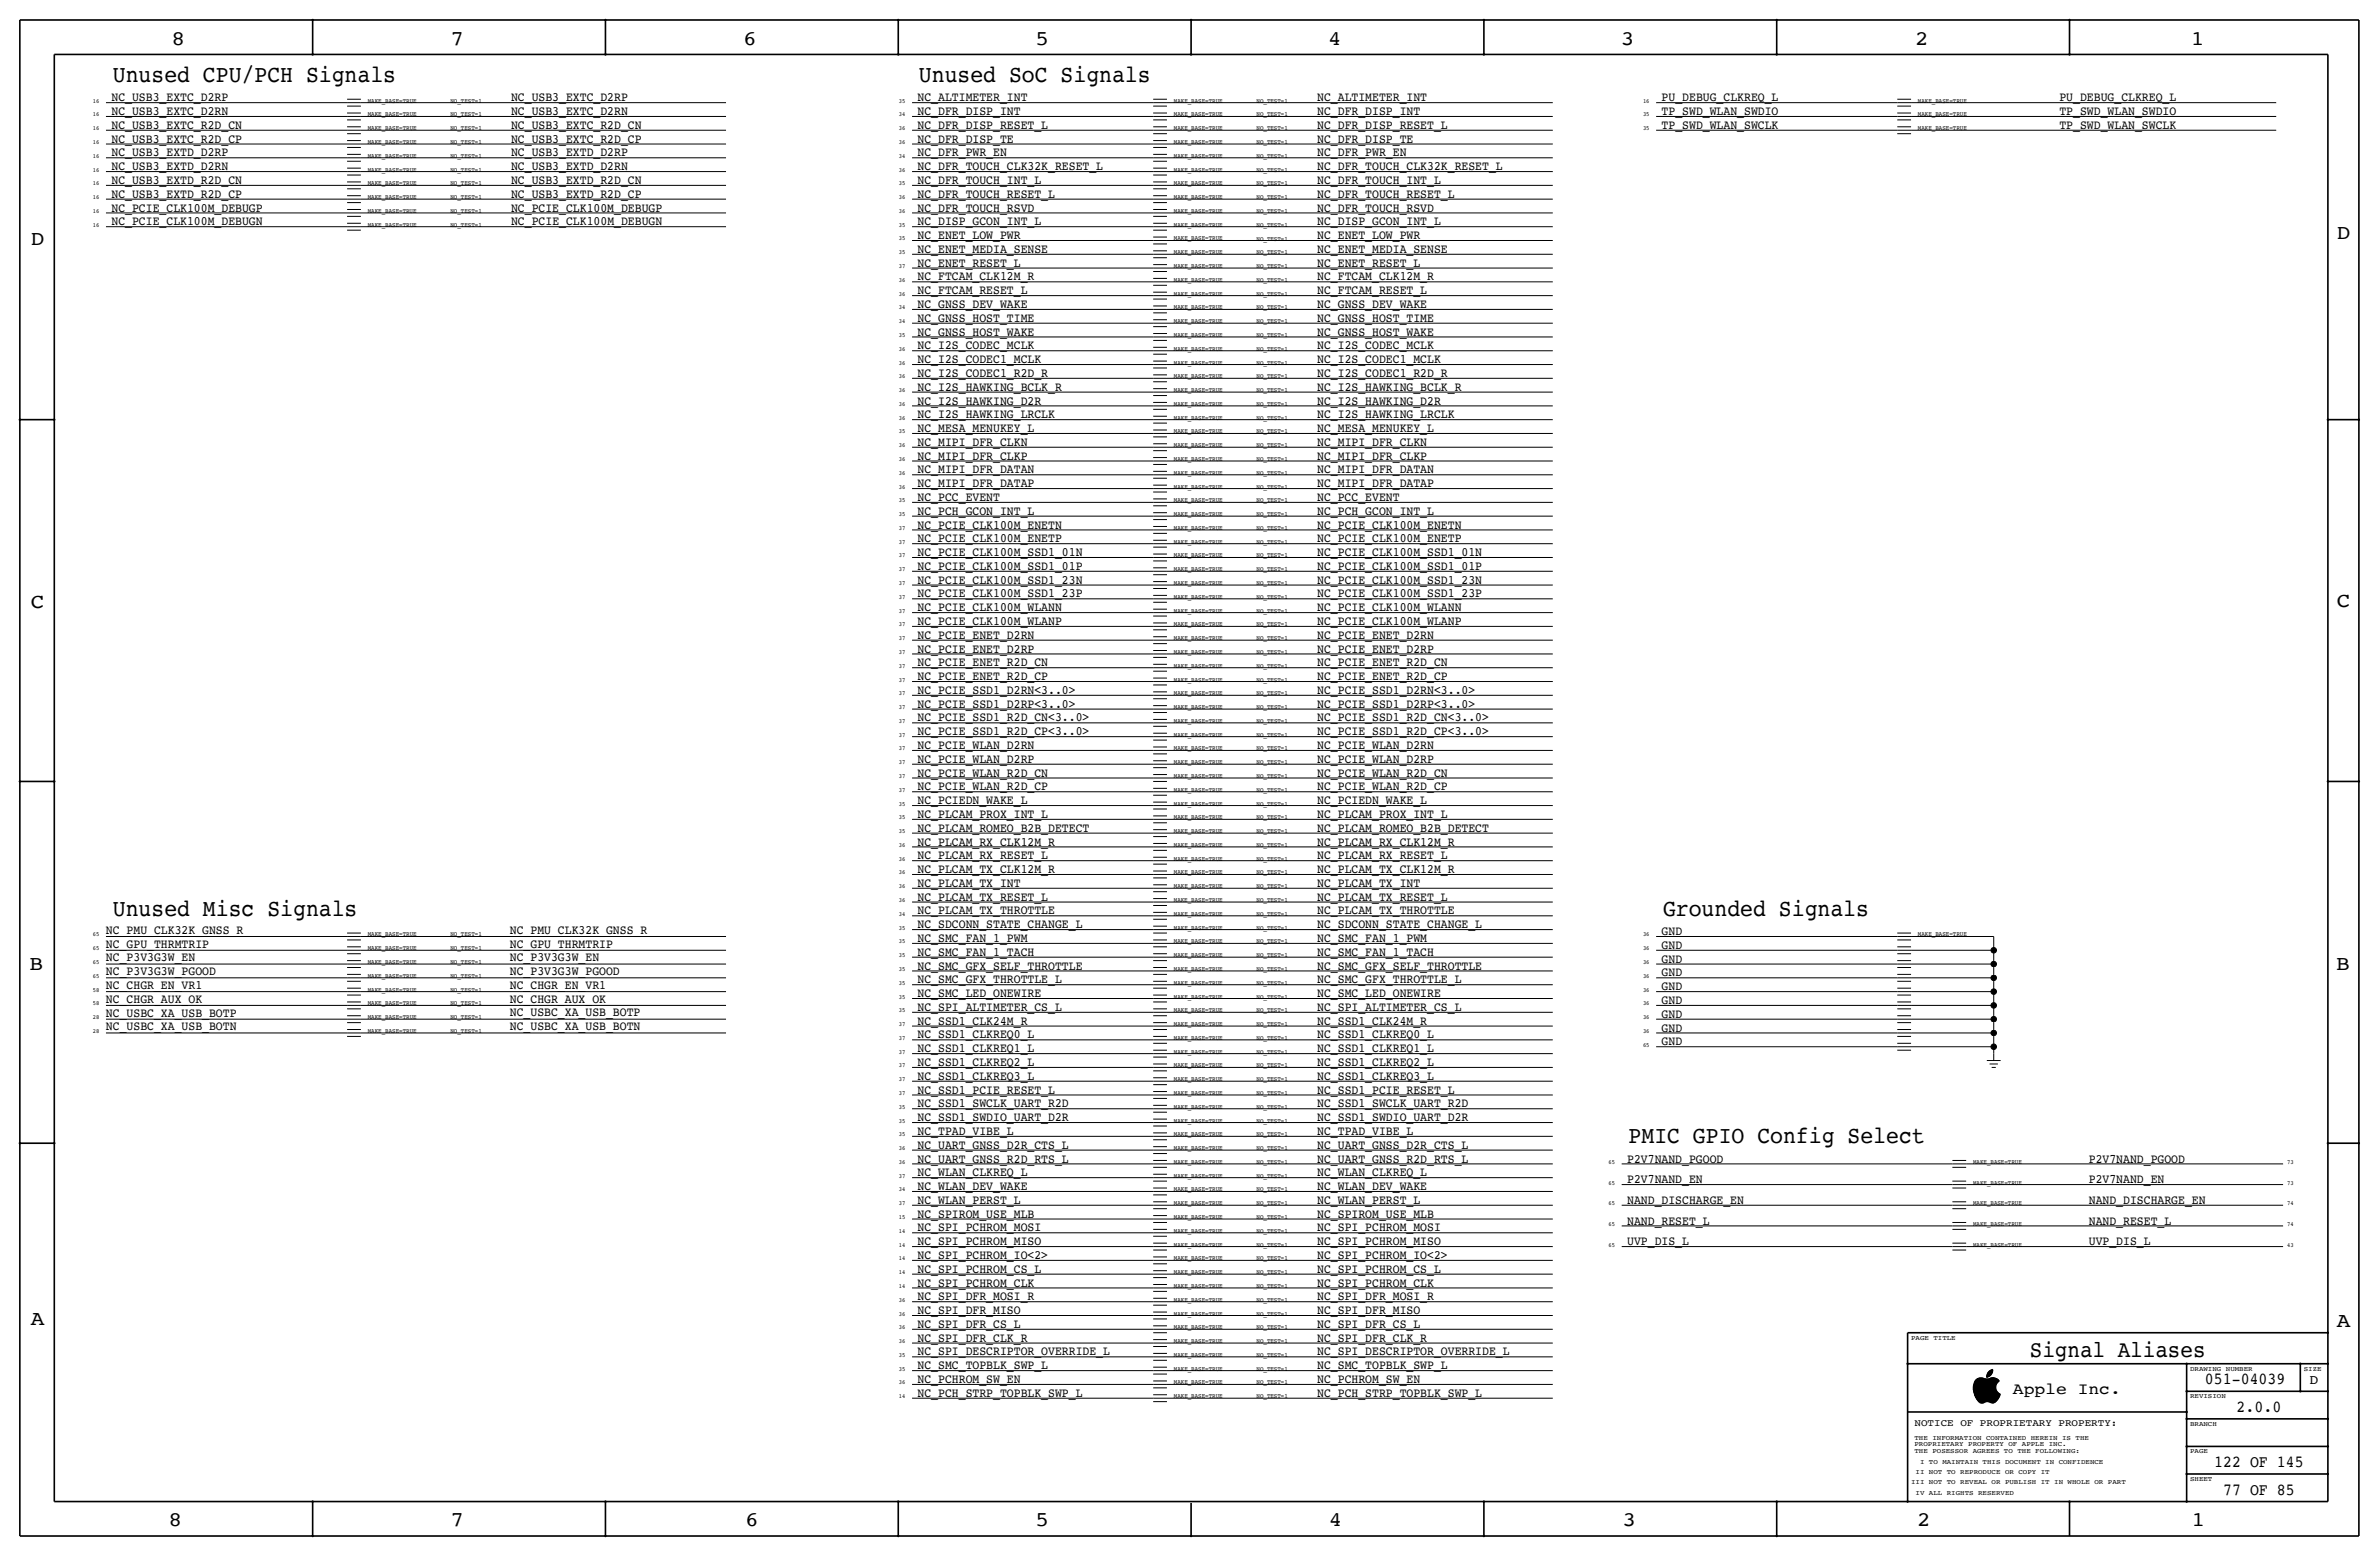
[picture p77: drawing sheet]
<svg xmlns="http://www.w3.org/2000/svg" width="877mm" height="574mm" viewBox="0 0 877 574" stroke-linecap="round" stroke-linejoin="round" font-family="sans-serif">
<defs><g id="words">
<g font-size="8.9">
<text x="41.6" y="30.2">Unused CPU/PCH Signals</text>
<text x="338.8" y="30.2">Unused SoC Signals</text>
<text x="41.6" y="337.6">Unused Misc Signals</text>
<text x="613.1" y="337.6">Grounded Signals</text>
<text x="600.4" y="421.4">PMIC GPIO Config Select</text>
</g>
<text font-size="8.6" x="748.4" y="500.1">Signal Aliases</text>
<g font-size="7.6">
<text x="63.2" y="16.5">8</text>
<text x="166.1" y="16.5">7</text>
<text x="274" y="16.5">6</text>
<text x="381.7" y="16.5">5</text>
<text x="489.7" y="16.5">4</text>
<text x="597.6" y="16.5">3</text>
<text x="706.1" y="16.5">2</text>
<text x="807.7" y="16.5">1</text>
<text x="861.5" y="88.1">D</text>
<text x="11.4" y="90.4">D</text>
<text x="11.4" y="224.3">C</text>
<text x="861.5" y="223.8">C</text>
<text x="10.8" y="357.6">B</text>
<text x="861.3" y="357.4">B</text>
<text x="11.3" y="488.4">A</text>
<text x="861.5" y="489.2">A</text>
<text x="62.2" y="562.6">8</text>
<text x="166" y="562.6">7</text>
<text x="274.8" y="562.6">6</text>
<text x="381.7" y="562.6">5</text>
<text x="489.9" y="562.6">4</text>
<text x="598.1" y="562.6">3</text>
<text x="706.8" y="562.6">2</text>
<text x="807.9" y="562.6">1</text>
</g>
<g font-size="6.2">
<text x="812.9" y="510.3">051-04039</text>
<text x="824.6" y="520.4">2.0.0</text>
<text x="816.3" y="540.8">122 OF 145</text>
<text x="819.6" y="550.9">77 OF 85</text>
</g>
<text font-size="6" x="742.1" y="513.9">Apple Inc.</text>
<text font-size="5" x="851.5" y="510.3">D</text>
<g font-size="4.7">
<text x="41.1" y="37.3">NC_USB3_EXTC_D2RP</text>
<text x="188.4" y="37.3">NC_USB3_EXTC_D2RP</text>
<text x="338.3" y="37.3">NC_ALTIMETER_INT</text>
<text x="485.6" y="37.3">NC_ALTIMETER_INT</text>
<text x="612.6" y="37.3">PU_DEBUG_CLKREQ_L</text>
<text x="759.3" y="37.3">PU_DEBUG_CLKREQ_L</text>
<text x="41.1" y="42.4">NC_USB3_EXTC_D2RN</text>
<text x="41.1" y="47.5">NC_USB3_EXTC_R2D_CN</text>
<text x="188.4" y="42.4">NC_USB3_EXTC_D2RN</text>
<text x="188.4" y="47.5">NC_USB3_EXTC_R2D_CN</text>
<text x="338.3" y="47.5">NC_DFR_DISP_RESET_L</text>
<text x="338.3" y="42.4">NC_DFR_DISP_INT</text>
<text x="485.6" y="47.5">NC_DFR_DISP_RESET_L</text>
<text x="485.6" y="42.4">NC_DFR_DISP_INT</text>
<text x="612.6" y="47.5">TP_SWD_WLAN_SWCLK</text>
<text x="612.6" y="42.4">TP_SWD_WLAN_SWDIO</text>
<text x="759.3" y="47.5">TP_SWD_WLAN_SWCLK</text>
<text x="759.3" y="42.4">TP_SWD_WLAN_SWDIO</text>
<text x="41.1" y="52.6">NC_USB3_EXTC_R2D_CP</text>
<text x="188.4" y="52.6">NC_USB3_EXTC_R2D_CP</text>
<text x="338.3" y="52.6">NC_DFR_DISP_TE</text>
<text x="485.6" y="52.6">NC_DFR_DISP_TE</text>
<text x="41.1" y="57.7">NC_USB3_EXTD_D2RP</text>
<text x="188.4" y="57.7">NC_USB3_EXTD_D2RP</text>
<text x="338.3" y="57.7">NC_DFR_PWR_EN</text>
<text x="485.6" y="57.7">NC_DFR_PWR_EN</text>
<text x="41.1" y="62.7">NC_USB3_EXTD_D2RN</text>
<text x="188.4" y="62.7">NC_USB3_EXTD_D2RN</text>
<text x="338.3" y="62.7">NC_DFR_TOUCH_CLK32K_RESET_L</text>
<text x="485.6" y="62.7">NC_DFR_TOUCH_CLK32K_RESET_L</text>
<text x="41.1" y="67.8">NC_USB3_EXTD_R2D_CN</text>
<text x="188.4" y="67.8">NC_USB3_EXTD_R2D_CN</text>
<text x="338.3" y="67.8">NC_DFR_TOUCH_INT_L</text>
<text x="485.6" y="67.8">NC_DFR_TOUCH_INT_L</text>
<text x="41.1" y="78">NC_PCIE_CLK100M_DEBUGP</text>
<text x="41.1" y="72.9">NC_USB3_EXTD_R2D_CP</text>
<text x="188.4" y="78">NC_PCIE_CLK100M_DEBUGP</text>
<text x="188.4" y="72.9">NC_USB3_EXTD_R2D_CP</text>
<text x="338.3" y="78">NC_DFR_TOUCH_RSVD</text>
<text x="338.3" y="72.9">NC_DFR_TOUCH_RESET_L</text>
<text x="485.6" y="72.9">NC_DFR_TOUCH_RESET_L</text>
<text x="485.6" y="78">NC_DFR_TOUCH_RSVD</text>
<text x="41.1" y="83.1">NC_PCIE_CLK100M_DEBUGN</text>
<text x="188.4" y="83.1">NC_PCIE_CLK100M_DEBUGN</text>
<text x="338.3" y="83.1">NC_DISP_GCON_INT_L</text>
<text x="485.6" y="83.1">NC_DISP_GCON_INT_L</text>
<text x="338.3" y="88.1">NC_ENET_LOW_PWR</text>
<text x="485.6" y="88.1">NC_ENET_LOW_PWR</text>
<text x="338.3" y="93.2">NC_ENET_MEDIA_SENSE</text>
<text x="485.6" y="93.2">NC_ENET_MEDIA_SENSE</text>
<text x="338.3" y="98.3">NC_ENET_RESET_L</text>
<text x="485.6" y="98.3">NC_ENET_RESET_L</text>
<text x="338.3" y="103.4">NC_FTCAM_CLK12M_R</text>
<text x="485.6" y="103.4">NC_FTCAM_CLK12M_R</text>
<text x="338.3" y="108.5">NC_FTCAM_RESET_L</text>
<text x="338.3" y="113.5">NC_GNSS_DEV_WAKE</text>
<text x="485.6" y="113.5">NC_GNSS_DEV_WAKE</text>
<text x="485.6" y="108.5">NC_FTCAM_RESET_L</text>
<text x="338.3" y="118.6">NC_GNSS_HOST_TIME</text>
<text x="485.6" y="118.6">NC_GNSS_HOST_TIME</text>
<text x="338.3" y="123.7">NC_GNSS_HOST_WAKE</text>
<text x="485.6" y="123.7">NC_GNSS_HOST_WAKE</text>
<text x="338.3" y="128.8">NC_I2S_CODEC_MCLK</text>
<text x="485.6" y="128.8">NC_I2S_CODEC_MCLK</text>
<text x="338.3" y="133.9">NC_I2S_CODEC1_MCLK</text>
<text x="485.6" y="133.9">NC_I2S_CODEC1_MCLK</text>
<text x="338.3" y="138.9">NC_I2S_CODEC1_R2D_R</text>
<text x="485.6" y="138.9">NC_I2S_CODEC1_R2D_R</text>
<text x="338.3" y="149.1">NC_I2S_HAWKING_D2R</text>
<text x="338.3" y="144">NC_I2S_HAWKING_BCLK_R</text>
<text x="485.6" y="149.1">NC_I2S_HAWKING_D2R</text>
<text x="485.6" y="144">NC_I2S_HAWKING_BCLK_R</text>
<text x="338.3" y="154.2">NC_I2S_HAWKING_LRCLK</text>
<text x="485.6" y="154.2">NC_I2S_HAWKING_LRCLK</text>
<text x="338.3" y="159.3">NC_MESA_MENUKEY_L</text>
<text x="485.6" y="159.3">NC_MESA_MENUKEY_L</text>
<text x="338.3" y="164.3">NC_MIPI_DFR_CLKN</text>
<text x="485.6" y="164.3">NC_MIPI_DFR_CLKN</text>
<text x="338.3" y="169.4">NC_MIPI_DFR_CLKP</text>
<text x="485.6" y="169.4">NC_MIPI_DFR_CLKP</text>
<text x="338.3" y="174.5">NC_MIPI_DFR_DATAN</text>
<text x="338.3" y="179.6">NC_MIPI_DFR_DATAP</text>
<text x="485.6" y="179.6">NC_MIPI_DFR_DATAP</text>
<text x="485.6" y="174.5">NC_MIPI_DFR_DATAN</text>
<text x="338.3" y="184.7">NC_PCC_EVENT</text>
<text x="485.6" y="184.7">NC_PCC_EVENT</text>
<text x="338.3" y="189.7">NC_PCH_GCON_INT_L</text>
<text x="485.6" y="189.7">NC_PCH_GCON_INT_L</text>
<text x="338.3" y="194.8">NC_PCIE_CLK100M_ENETN</text>
<text x="485.6" y="194.8">NC_PCIE_CLK100M_ENETN</text>
<text x="338.3" y="199.9">NC_PCIE_CLK100M_ENETP</text>
<text x="485.6" y="199.9">NC_PCIE_CLK100M_ENETP</text>
<text x="338.3" y="205">NC_PCIE_CLK100M_SSD1_01N</text>
<text x="485.6" y="205">NC_PCIE_CLK100M_SSD1_01N</text>
<text x="338.3" y="210.1">NC_PCIE_CLK100M_SSD1_01P</text>
<text x="338.3" y="215.1">NC_PCIE_CLK100M_SSD1_23N</text>
<text x="485.6" y="215.1">NC_PCIE_CLK100M_SSD1_23N</text>
<text x="485.6" y="210.1">NC_PCIE_CLK100M_SSD1_01P</text>
<text x="338.3" y="220.2">NC_PCIE_CLK100M_SSD1_23P</text>
<text x="485.6" y="220.2">NC_PCIE_CLK100M_SSD1_23P</text>
<text x="338.3" y="225.3">NC_PCIE_CLK100M_WLANN</text>
<text x="485.6" y="225.3">NC_PCIE_CLK100M_WLANN</text>
<text x="338.3" y="230.4">NC_PCIE_CLK100M_WLANP</text>
<text x="485.6" y="230.4">NC_PCIE_CLK100M_WLANP</text>
<text x="338.3" y="235.5">NC_PCIE_ENET_D2RN</text>
<text x="485.6" y="235.5">NC_PCIE_ENET_D2RN</text>
<text x="338.3" y="240.5">NC_PCIE_ENET_D2RP</text>
<text x="338.3" y="245.6">NC_PCIE_ENET_R2D_CN</text>
<text x="485.6" y="240.5">NC_PCIE_ENET_D2RP</text>
<text x="485.6" y="245.6">NC_PCIE_ENET_R2D_CN</text>
<text x="338.3" y="250.7">NC_PCIE_ENET_R2D_CP</text>
<text x="485.6" y="250.7">NC_PCIE_ENET_R2D_CP</text>
<text x="338.3" y="255.8">NC_PCIE_SSD1_D2RN&lt;3..0&gt;</text>
<text x="485.6" y="255.8">NC_PCIE_SSD1_D2RN&lt;3..0&gt;</text>
<text x="338.3" y="260.9">NC_PCIE_SSD1_D2RP&lt;3..0&gt;</text>
<text x="485.6" y="260.9">NC_PCIE_SSD1_D2RP&lt;3..0&gt;</text>
<text x="338.3" y="265.9">NC_PCIE_SSD1_R2D_CN&lt;3..0&gt;</text>
<text x="485.6" y="265.9">NC_PCIE_SSD1_R2D_CN&lt;3..0&gt;</text>
<text x="338.3" y="271">NC_PCIE_SSD1_R2D_CP&lt;3..0&gt;</text>
<text x="485.6" y="271">NC_PCIE_SSD1_R2D_CP&lt;3..0&gt;</text>
<text x="338.3" y="281.2">NC_PCIE_WLAN_D2RP</text>
<text x="338.3" y="276.1">NC_PCIE_WLAN_D2RN</text>
<text x="485.6" y="276.1">NC_PCIE_WLAN_D2RN</text>
<text x="485.6" y="281.2">NC_PCIE_WLAN_D2RP</text>
<text x="338.3" y="286.3">NC_PCIE_WLAN_R2D_CN</text>
<text x="485.6" y="286.3">NC_PCIE_WLAN_R2D_CN</text>
<text x="338.3" y="291.3">NC_PCIE_WLAN_R2D_CP</text>
<text x="485.6" y="291.3">NC_PCIE_WLAN_R2D_CP</text>
<text x="338.3" y="296.4">NC_PCIEDN_WAKE_L</text>
<text x="485.6" y="296.4">NC_PCIEDN_WAKE_L</text>
<text x="338.3" y="301.5">NC_PLCAM_PROX_INT_L</text>
<text x="485.6" y="301.5">NC_PLCAM_PROX_INT_L</text>
<text x="338.3" y="311.7">NC_PLCAM_RX_CLK12M_R</text>
<text x="338.3" y="306.6">NC_PLCAM_ROMEO_B2B_DETECT</text>
<text x="485.6" y="311.7">NC_PLCAM_RX_CLK12M_R</text>
<text x="485.6" y="306.6">NC_PLCAM_ROMEO_B2B_DETECT</text>
<text x="338.3" y="316.7">NC_PLCAM_RX_RESET_L</text>
<text x="485.6" y="316.7">NC_PLCAM_RX_RESET_L</text>
<text x="338.3" y="321.8">NC_PLCAM_TX_CLK12M_R</text>
<text x="485.6" y="321.8">NC_PLCAM_TX_CLK12M_R</text>
<text x="338.3" y="326.9">NC_PLCAM_TX_INT</text>
<text x="485.6" y="326.9">NC_PLCAM_TX_INT</text>
<text x="338.3" y="332">NC_PLCAM_TX_RESET_L</text>
<text x="485.6" y="332">NC_PLCAM_TX_RESET_L</text>
<text x="338.3" y="337.1">NC_PLCAM_TX_THROTTLE</text>
<text x="485.6" y="337.1">NC_PLCAM_TX_THROTTLE</text>
<text x="39.1" y="344.2">NC_PMU_CLK32K_GNSS_R</text>
<text x="188" y="344.2">NC_PMU_CLK32K_GNSS_R</text>
<text x="338.3" y="342.1">NC_SDCONN_STATE_CHANGE_L</text>
<text x="338.3" y="347.2">NC_SMC_FAN_1_PWM</text>
<text x="485.6" y="342.1">NC_SDCONN_STATE_CHANGE_L</text>
<text x="485.6" y="347.2">NC_SMC_FAN_1_PWM</text>
<text x="612.6" y="344.7">GND</text>
<text x="39.1" y="349.3">NC_GPU_THRMTRIP</text>
<text x="188" y="349.2">NC_GPU_THRMTRIP</text>
<text x="338.3" y="352.3">NC_SMC_FAN_1_TACH</text>
<text x="485.6" y="352.3">NC_SMC_FAN_1_TACH</text>
<text x="612.6" y="349.8">GND</text>
<text x="39.1" y="359.5">NC_P3V3G3W_PGOOD</text>
<text x="39.1" y="354.4">NC_P3V3G3W_EN</text>
<text x="188" y="359.4">NC_P3V3G3W_PGOOD</text>
<text x="188" y="354.3">NC_P3V3G3W_EN</text>
<text x="338.3" y="357.4">NC_SMC_GFX_SELF_THROTTLE</text>
<text x="485.6" y="357.4">NC_SMC_GFX_SELF_THROTTLE</text>
<text x="612.6" y="354.8">GND</text>
<text x="612.6" y="359.9">GND</text>
<text x="39.1" y="364.5">NC_CHGR_EN_VR1</text>
<text x="188" y="364.5">NC_CHGR_EN_VR1</text>
<text x="338.3" y="362.5">NC_SMC_GFX_THROTTLE_L</text>
<text x="485.6" y="362.5">NC_SMC_GFX_THROTTLE_L</text>
<text x="612.6" y="365">GND</text>
<text x="39.1" y="369.6">NC_CHGR_AUX_OK</text>
<text x="188" y="369.6">NC_CHGR_AUX_OK</text>
<text x="338.3" y="367.5">NC_SMC_LED_ONEWIRE</text>
<text x="485.6" y="367.5">NC_SMC_LED_ONEWIRE</text>
<text x="612.6" y="370.1">GND</text>
<text x="39.1" y="374.7">NC_USBC_XA_USB_BOTP</text>
<text x="188" y="374.6">NC_USBC_XA_USB_BOTP</text>
<text x="338.3" y="372.6">NC_SPI_ALTIMETER_CS_L</text>
<text x="338.3" y="377.7">NC_SSD1_CLK24M_R</text>
<text x="485.6" y="377.7">NC_SSD1_CLK24M_R</text>
<text x="485.6" y="372.6">NC_SPI_ALTIMETER_CS_L</text>
<text x="612.6" y="375.2">GND</text>
<text x="39.1" y="379.8">NC_USBC_XA_USB_BOTN</text>
<text x="188" y="379.7">NC_USBC_XA_USB_BOTN</text>
<text x="338.3" y="382.8">NC_SSD1_CLKREQ0_L</text>
<text x="485.6" y="382.8">NC_SSD1_CLKREQ0_L</text>
<text x="612.6" y="380.2">GND</text>
<text x="338.3" y="387.9">NC_SSD1_CLKREQ1_L</text>
<text x="485.6" y="387.9">NC_SSD1_CLKREQ1_L</text>
<text x="612.6" y="385.3">GND</text>
<text x="338.3" y="392.9">NC_SSD1_CLKREQ2_L</text>
<text x="485.6" y="392.9">NC_SSD1_CLKREQ2_L</text>
<text x="338.3" y="398">NC_SSD1_CLKREQ3_L</text>
<text x="485.6" y="398">NC_SSD1_CLKREQ3_L</text>
<text x="338.3" y="403.1">NC_SSD1_PCIE_RESET_L</text>
<text x="485.6" y="403.1">NC_SSD1_PCIE_RESET_L</text>
<text x="338.3" y="413.3">NC_SSD1_SWDIO_UART_D2R</text>
<text x="338.3" y="408.2">NC_SSD1_SWCLK_UART_R2D</text>
<text x="485.6" y="413.3">NC_SSD1_SWDIO_UART_D2R</text>
<text x="485.6" y="408.2">NC_SSD1_SWCLK_UART_R2D</text>
<text x="338.3" y="418.3">NC_TPAD_VIBE_L</text>
<text x="485.6" y="418.3">NC_TPAD_VIBE_L</text>
<text x="338.3" y="423.4">NC_UART_GNSS_D2R_CTS_L</text>
<text x="485.6" y="423.4">NC_UART_GNSS_D2R_CTS_L</text>
<text x="338.3" y="428.5">NC_UART_GNSS_R2D_RTS_L</text>
<text x="485.6" y="428.5">NC_UART_GNSS_R2D_RTS_L</text>
<text x="599.9" y="428.5">P2V7NAND_PGOOD</text>
<text x="770.1" y="428.5">P2V7NAND_PGOOD</text>
<text x="338.3" y="433.6">NC_WLAN_CLKREQ_L</text>
<text x="485.6" y="433.6">NC_WLAN_CLKREQ_L</text>
<text x="599.9" y="436.1">P2V7NAND_EN</text>
<text x="770.1" y="436.1">P2V7NAND_EN</text>
<text x="338.3" y="438.7">NC_WLAN_DEV_WAKE</text>
<text x="338.3" y="443.7">NC_WLAN_PERST_L</text>
<text x="485.6" y="438.7">NC_WLAN_DEV_WAKE</text>
<text x="485.6" y="443.7">NC_WLAN_PERST_L</text>
<text x="599.9" y="443.7">NAND_DISCHARGE_EN</text>
<text x="770.1" y="443.7">NAND_DISCHARGE_EN</text>
<text x="338.3" y="448.8">NC_SPIROM_USE_MLB</text>
<text x="485.6" y="448.8">NC_SPIROM_USE_MLB</text>
<text x="338.3" y="453.9">NC_SPI_PCHROM_MOSI</text>
<text x="485.6" y="453.9">NC_SPI_PCHROM_MOSI</text>
<text x="599.9" y="451.4">NAND_RESET_L</text>
<text x="770.1" y="451.4">NAND_RESET_L</text>
<text x="338.3" y="459">NC_SPI_PCHROM_MISO</text>
<text x="485.6" y="459">NC_SPI_PCHROM_MISO</text>
<text x="599.9" y="459">UVP_DIS_L</text>
<text x="770.1" y="459">UVP_DIS_L</text>
<text x="338.3" y="464.1">NC_SPI_PCHROM_IO&lt;2&gt;</text>
<text x="485.6" y="464.1">NC_SPI_PCHROM_IO&lt;2&gt;</text>
<text x="338.3" y="469.1">NC_SPI_PCHROM_CS_L</text>
<text x="485.6" y="469.1">NC_SPI_PCHROM_CS_L</text>
<text x="338.3" y="479.3">NC_SPI_DFR_MOSI_R</text>
<text x="338.3" y="474.2">NC_SPI_PCHROM_CLK</text>
<text x="485.6" y="479.3">NC_SPI_DFR_MOSI_R</text>
<text x="485.6" y="474.2">NC_SPI_PCHROM_CLK</text>
<text x="338.3" y="484.4">NC_SPI_DFR_MISO</text>
<text x="485.6" y="484.4">NC_SPI_DFR_MISO</text>
<text x="338.3" y="489.5">NC_SPI_DFR_CS_L</text>
<text x="485.6" y="489.5">NC_SPI_DFR_CS_L</text>
<text x="338.3" y="494.5">NC_SPI_DFR_CLK_R</text>
<text x="485.6" y="494.5">NC_SPI_DFR_CLK_R</text>
<text x="338.3" y="499.6">NC_SPI_DESCRIPTOR_OVERRIDE_L</text>
<text x="485.6" y="499.6">NC_SPI_DESCRIPTOR_OVERRIDE_L</text>
<text x="338.3" y="509.8">NC_PCHROM_SW_EN</text>
<text x="338.3" y="504.7">NC_SMC_TOPBLK_SWP_L</text>
<text x="485.6" y="509.8">NC_PCHROM_SW_EN</text>
<text x="485.6" y="504.7">NC_SMC_TOPBLK_SWP_L</text>
<text x="338.3" y="514.9">NC_PCH_STRP_TOPBLK_SWP_L</text>
<text x="485.6" y="514.9">NC_PCH_STRP_TOPBLK_SWP_L</text>
</g>
<text font-size="3.7" x="705.8" y="525.5">NOTICE OF PROPRIETARY PROPERTY:</text>
<g font-size="2.5">
<text x="704.5" y="493.8">PAGE TITLE</text>
<text x="807.4" y="505.2">DRAWING NUMBER</text>
<text x="849.3" y="505.2">SIZE</text>
<text x="807.4" y="515.4">REVISION</text>
<text x="807.4" y="525.5">BRANCH</text>
<text x="705.8" y="533.1">PROPRIETARY PROPERTY OF APPLE INC.</text>
<text x="705.8" y="530.6">THE INFORMATION CONTAINED HEREIN IS THE</text>
<text x="705.8" y="535.7">THE POSESSOR AGREES TO THE FOLLOWING:</text>
<text x="707.8" y="539.5">I TO MAINTAIN THIS DOCUMENT IN CONFIDENCE</text>
<text x="807.4" y="535.7">PAGE</text>
<text x="706.2" y="543.3">II NOT TO REPRODUCE OR COPY IT</text>
<text x="807.4" y="545.8">SHEET</text>
<text x="704.5" y="547.1">III NOT TO REVEAL OR PUBLISH IT IN WHOLE OR PART</text>
<text x="706.2" y="550.9">IV ALL RIGHTS RESERVED</text>
</g>
<g font-size="2.4">
<text x="135.6" y="37.8">MAKE_BASE=TRUE</text>
<text x="166.1" y="37.8">NO_TEST=1</text>
<text x="432.8" y="37.8">MAKE_BASE=TRUE</text>
<text x="463.2" y="37.9">NO_TEST=1</text>
<text x="707.1" y="37.8">MAKE_BASE=TRUE</text>
<text x="135.6" y="42.9">MAKE_BASE=TRUE</text>
<text x="166.1" y="42.9">NO_TEST=1</text>
<text x="432.8" y="42.9">MAKE_BASE=TRUE</text>
<text x="463.2" y="42.9">NO_TEST=1</text>
<text x="707.1" y="42.9">MAKE_BASE=TRUE</text>
<text x="135.6" y="53.1">MAKE_BASE=TRUE</text>
<text x="135.6" y="48">MAKE_BASE=TRUE</text>
<text x="166.1" y="48">NO_TEST=1</text>
<text x="166.1" y="53.1">NO_TEST=1</text>
<text x="432.8" y="53.1">MAKE_BASE=TRUE</text>
<text x="432.8" y="48">MAKE_BASE=TRUE</text>
<text x="463.2" y="53.1">NO_TEST=1</text>
<text x="463.2" y="48">NO_TEST=1</text>
<text x="707.1" y="48">MAKE_BASE=TRUE</text>
<text x="135.6" y="58.2">MAKE_BASE=TRUE</text>
<text x="166.1" y="58.2">NO_TEST=1</text>
<text x="432.8" y="58.2">MAKE_BASE=TRUE</text>
<text x="463.2" y="58.2">NO_TEST=1</text>
<text x="135.6" y="63.2">MAKE_BASE=TRUE</text>
<text x="166.1" y="63.2">NO_TEST=1</text>
<text x="432.8" y="63.2">MAKE_BASE=TRUE</text>
<text x="463.2" y="63.3">NO_TEST=1</text>
<text x="135.6" y="68.3">MAKE_BASE=TRUE</text>
<text x="166.1" y="68.3">NO_TEST=1</text>
<text x="432.8" y="68.3">MAKE_BASE=TRUE</text>
<text x="463.2" y="68.3">NO_TEST=1</text>
<text x="135.6" y="73.4">MAKE_BASE=TRUE</text>
<text x="166.1" y="73.4">NO_TEST=1</text>
<text x="432.8" y="73.4">MAKE_BASE=TRUE</text>
<text x="463.2" y="73.4">NO_TEST=1</text>
<text x="135.6" y="78.5">MAKE_BASE=TRUE</text>
<text x="135.6" y="83.6">MAKE_BASE=TRUE</text>
<text x="166.1" y="83.6">NO_TEST=1</text>
<text x="166.1" y="78.5">NO_TEST=1</text>
<text x="432.8" y="83.6">MAKE_BASE=TRUE</text>
<text x="432.8" y="78.5">MAKE_BASE=TRUE</text>
<text x="463.2" y="83.6">NO_TEST=1</text>
<text x="463.2" y="78.5">NO_TEST=1</text>
<text x="432.8" y="88.6">MAKE_BASE=TRUE</text>
<text x="463.2" y="88.6">NO_TEST=1</text>
<text x="432.8" y="93.7">MAKE_BASE=TRUE</text>
<text x="463.2" y="93.7">NO_TEST=1</text>
<text x="432.8" y="98.8">MAKE_BASE=TRUE</text>
<text x="463.2" y="98.8">NO_TEST=1</text>
<text x="432.8" y="103.9">MAKE_BASE=TRUE</text>
<text x="463.2" y="103.9">NO_TEST=1</text>
<text x="432.8" y="109">MAKE_BASE=TRUE</text>
<text x="463.2" y="109">NO_TEST=1</text>
<text x="432.8" y="114">MAKE_BASE=TRUE</text>
<text x="432.8" y="119.1">MAKE_BASE=TRUE</text>
<text x="463.2" y="114">NO_TEST=1</text>
<text x="463.2" y="119.1">NO_TEST=1</text>
<text x="432.8" y="124.2">MAKE_BASE=TRUE</text>
<text x="463.2" y="124.2">NO_TEST=1</text>
<text x="432.8" y="129.3">MAKE_BASE=TRUE</text>
<text x="463.2" y="129.3">NO_TEST=1</text>
<text x="432.8" y="134.4">MAKE_BASE=TRUE</text>
<text x="463.2" y="134.4">NO_TEST=1</text>
<text x="432.8" y="139.4">MAKE_BASE=TRUE</text>
<text x="463.2" y="139.4">NO_TEST=1</text>
<text x="432.8" y="149.6">MAKE_BASE=TRUE</text>
<text x="432.8" y="144.5">MAKE_BASE=TRUE</text>
<text x="463.2" y="149.6">NO_TEST=1</text>
<text x="463.2" y="144.5">NO_TEST=1</text>
<text x="432.8" y="154.7">MAKE_BASE=TRUE</text>
<text x="463.2" y="154.7">NO_TEST=1</text>
<text x="432.8" y="159.8">MAKE_BASE=TRUE</text>
<text x="463.2" y="159.8">NO_TEST=1</text>
<text x="432.8" y="164.8">MAKE_BASE=TRUE</text>
<text x="463.2" y="164.9">NO_TEST=1</text>
<text x="432.8" y="169.9">MAKE_BASE=TRUE</text>
<text x="463.2" y="169.9">NO_TEST=1</text>
<text x="432.8" y="175">MAKE_BASE=TRUE</text>
<text x="463.2" y="175">NO_TEST=1</text>
<text x="432.8" y="185.2">MAKE_BASE=TRUE</text>
<text x="432.8" y="180.1">MAKE_BASE=TRUE</text>
<text x="463.2" y="185.2">NO_TEST=1</text>
<text x="463.2" y="180.1">NO_TEST=1</text>
<text x="432.8" y="190.2">MAKE_BASE=TRUE</text>
<text x="463.2" y="190.2">NO_TEST=1</text>
<text x="432.8" y="195.3">MAKE_BASE=TRUE</text>
<text x="463.2" y="195.3">NO_TEST=1</text>
<text x="432.8" y="200.4">MAKE_BASE=TRUE</text>
<text x="463.2" y="200.4">NO_TEST=1</text>
<text x="432.8" y="205.5">MAKE_BASE=TRUE</text>
<text x="463.2" y="205.5">NO_TEST=1</text>
<text x="432.8" y="210.6">MAKE_BASE=TRUE</text>
<text x="432.8" y="215.6">MAKE_BASE=TRUE</text>
<text x="463.2" y="210.6">NO_TEST=1</text>
<text x="463.2" y="215.6">NO_TEST=1</text>
<text x="432.8" y="220.7">MAKE_BASE=TRUE</text>
<text x="463.2" y="220.7">NO_TEST=1</text>
<text x="432.8" y="225.8">MAKE_BASE=TRUE</text>
<text x="463.2" y="225.8">NO_TEST=1</text>
<text x="432.8" y="230.9">MAKE_BASE=TRUE</text>
<text x="463.2" y="230.9">NO_TEST=1</text>
<text x="432.8" y="236">MAKE_BASE=TRUE</text>
<text x="463.2" y="236">NO_TEST=1</text>
<text x="432.8" y="241">MAKE_BASE=TRUE</text>
<text x="463.2" y="241">NO_TEST=1</text>
<text x="432.8" y="246.1">MAKE_BASE=TRUE</text>
<text x="432.8" y="251.2">MAKE_BASE=TRUE</text>
<text x="463.2" y="246.1">NO_TEST=1</text>
<text x="463.2" y="251.2">NO_TEST=1</text>
<text x="432.8" y="256.3">MAKE_BASE=TRUE</text>
<text x="463.2" y="256.3">NO_TEST=1</text>
<text x="432.8" y="261.4">MAKE_BASE=TRUE</text>
<text x="463.2" y="261.4">NO_TEST=1</text>
<text x="432.8" y="266.4">MAKE_BASE=TRUE</text>
<text x="463.2" y="266.4">NO_TEST=1</text>
<text x="432.8" y="271.5">MAKE_BASE=TRUE</text>
<text x="463.2" y="271.5">NO_TEST=1</text>
<text x="432.8" y="276.6">MAKE_BASE=TRUE</text>
<text x="432.8" y="281.7">MAKE_BASE=TRUE</text>
<text x="463.2" y="276.6">NO_TEST=1</text>
<text x="463.2" y="281.7">NO_TEST=1</text>
<text x="432.8" y="286.8">MAKE_BASE=TRUE</text>
<text x="463.2" y="286.8">NO_TEST=1</text>
<text x="432.8" y="291.8">MAKE_BASE=TRUE</text>
<text x="463.2" y="291.8">NO_TEST=1</text>
<text x="432.8" y="296.9">MAKE_BASE=TRUE</text>
<text x="463.2" y="296.9">NO_TEST=1</text>
<text x="432.8" y="302">MAKE_BASE=TRUE</text>
<text x="463.2" y="302">NO_TEST=1</text>
<text x="432.8" y="307.1">MAKE_BASE=TRUE</text>
<text x="463.2" y="307.1">NO_TEST=1</text>
<text x="432.8" y="317.2">MAKE_BASE=TRUE</text>
<text x="432.8" y="312.2">MAKE_BASE=TRUE</text>
<text x="463.2" y="317.2">NO_TEST=1</text>
<text x="463.2" y="312.2">NO_TEST=1</text>
<text x="432.8" y="322.3">MAKE_BASE=TRUE</text>
<text x="463.2" y="322.3">NO_TEST=1</text>
<text x="432.8" y="327.4">MAKE_BASE=TRUE</text>
<text x="463.2" y="327.4">NO_TEST=1</text>
<text x="432.8" y="332.5">MAKE_BASE=TRUE</text>
<text x="463.2" y="332.5">NO_TEST=1</text>
<text x="432.8" y="337.6">MAKE_BASE=TRUE</text>
<text x="463.2" y="337.6">NO_TEST=1</text>
<text x="135.6" y="345.2">MAKE_BASE=TRUE</text>
<text x="166.1" y="345.2">NO_TEST=1</text>
<text x="432.8" y="342.6">MAKE_BASE=TRUE</text>
<text x="432.8" y="347.7">MAKE_BASE=TRUE</text>
<text x="463.2" y="342.6">NO_TEST=1</text>
<text x="463.2" y="347.7">NO_TEST=1</text>
<text x="707.1" y="345.2">MAKE_BASE=TRUE</text>
<text x="135.6" y="350.3">MAKE_BASE=TRUE</text>
<text x="166.1" y="350.3">NO_TEST=1</text>
<text x="432.8" y="352.8">MAKE_BASE=TRUE</text>
<text x="463.2" y="352.8">NO_TEST=1</text>
<text x="135.6" y="355.3">MAKE_BASE=TRUE</text>
<text x="166.1" y="355.3">NO_TEST=1</text>
<text x="432.8" y="357.9">MAKE_BASE=TRUE</text>
<text x="463.2" y="357.9">NO_TEST=1</text>
<text x="135.6" y="360.4">MAKE_BASE=TRUE</text>
<text x="135.6" y="365.5">MAKE_BASE=TRUE</text>
<text x="166.1" y="360.4">NO_TEST=1</text>
<text x="166.1" y="365.5">NO_TEST=1</text>
<text x="432.8" y="363">MAKE_BASE=TRUE</text>
<text x="463.2" y="363">NO_TEST=1</text>
<text x="135.6" y="370.6">MAKE_BASE=TRUE</text>
<text x="166.1" y="370.6">NO_TEST=1</text>
<text x="432.8" y="368">MAKE_BASE=TRUE</text>
<text x="463.2" y="368">NO_TEST=1</text>
<text x="135.6" y="375.7">MAKE_BASE=TRUE</text>
<text x="166.1" y="375.7">NO_TEST=1</text>
<text x="432.8" y="373.1">MAKE_BASE=TRUE</text>
<text x="463.2" y="373.1">NO_TEST=1</text>
<text x="135.6" y="380.7">MAKE_BASE=TRUE</text>
<text x="166.1" y="380.7">NO_TEST=1</text>
<text x="432.8" y="383.3">MAKE_BASE=TRUE</text>
<text x="432.8" y="378.2">MAKE_BASE=TRUE</text>
<text x="463.2" y="383.3">NO_TEST=1</text>
<text x="463.2" y="378.2">NO_TEST=1</text>
<text x="432.8" y="388.4">MAKE_BASE=TRUE</text>
<text x="463.2" y="388.4">NO_TEST=1</text>
<text x="432.8" y="393.4">MAKE_BASE=TRUE</text>
<text x="463.2" y="393.4">NO_TEST=1</text>
<text x="432.8" y="398.5">MAKE_BASE=TRUE</text>
<text x="463.2" y="398.5">NO_TEST=1</text>
<text x="432.8" y="403.6">MAKE_BASE=TRUE</text>
<text x="463.2" y="403.6">NO_TEST=1</text>
<text x="432.8" y="413.8">MAKE_BASE=TRUE</text>
<text x="432.8" y="408.7">MAKE_BASE=TRUE</text>
<text x="463.2" y="413.8">NO_TEST=1</text>
<text x="463.2" y="408.7">NO_TEST=1</text>
<text x="432.8" y="418.8">MAKE_BASE=TRUE</text>
<text x="463.2" y="418.8">NO_TEST=1</text>
<text x="432.8" y="423.9">MAKE_BASE=TRUE</text>
<text x="463.2" y="423.9">NO_TEST=1</text>
<text x="432.8" y="429">MAKE_BASE=TRUE</text>
<text x="463.2" y="429">NO_TEST=1</text>
<text x="727.4" y="429">MAKE_BASE=TRUE</text>
<text x="432.8" y="434.1">MAKE_BASE=TRUE</text>
<text x="463.2" y="434.1">NO_TEST=1</text>
<text x="727.4" y="436.6">MAKE_BASE=TRUE</text>
<text x="432.8" y="439.2">MAKE_BASE=TRUE</text>
<text x="463.2" y="439.2">NO_TEST=1</text>
<text x="432.8" y="444.2">MAKE_BASE=TRUE</text>
<text x="432.8" y="449.3">MAKE_BASE=TRUE</text>
<text x="463.2" y="444.2">NO_TEST=1</text>
<text x="463.2" y="449.3">NO_TEST=1</text>
<text x="727.4" y="444.2">MAKE_BASE=TRUE</text>
<text x="432.8" y="454.4">MAKE_BASE=TRUE</text>
<text x="463.2" y="454.4">NO_TEST=1</text>
<text x="727.4" y="451.9">MAKE_BASE=TRUE</text>
<text x="432.8" y="459.5">MAKE_BASE=TRUE</text>
<text x="463.2" y="459.5">NO_TEST=1</text>
<text x="727.4" y="459.5">MAKE_BASE=TRUE</text>
<text x="432.8" y="464.6">MAKE_BASE=TRUE</text>
<text x="463.2" y="464.6">NO_TEST=1</text>
<text x="432.8" y="469.6">MAKE_BASE=TRUE</text>
<text x="463.2" y="469.6">NO_TEST=1</text>
<text x="432.8" y="479.8">MAKE_BASE=TRUE</text>
<text x="432.8" y="474.7">MAKE_BASE=TRUE</text>
<text x="463.2" y="479.8">NO_TEST=1</text>
<text x="463.2" y="474.7">NO_TEST=1</text>
<text x="432.8" y="484.9">MAKE_BASE=TRUE</text>
<text x="463.2" y="484.9">NO_TEST=1</text>
<text x="432.8" y="490">MAKE_BASE=TRUE</text>
<text x="463.2" y="490">NO_TEST=1</text>
<text x="432.8" y="495">MAKE_BASE=TRUE</text>
<text x="463.2" y="495">NO_TEST=1</text>
<text x="432.8" y="500.1">MAKE_BASE=TRUE</text>
<text x="463.2" y="500.1">NO_TEST=1</text>
<text x="432.8" y="505.2">MAKE_BASE=TRUE</text>
<text x="463.2" y="505.2">NO_TEST=1</text>
<text x="432.8" y="515.4">MAKE_BASE=TRUE</text>
<text x="432.8" y="510.3">MAKE_BASE=TRUE</text>
<text x="463.2" y="515.4">NO_TEST=1</text>
<text x="463.2" y="510.3">NO_TEST=1</text>
</g>
<g font-size="2.3">
<text x="34.2" y="37.8">16</text>
<text x="331.4" y="37.8">35</text>
<text x="605.7" y="37.8">16</text>
<text x="34.2" y="42.9">16</text>
<text x="331.4" y="42.9">34</text>
<text x="605.7" y="42.9">35</text>
<text x="34.2" y="48">16</text>
<text x="34.2" y="53.1">16</text>
<text x="331.4" y="53.1">36</text>
<text x="331.4" y="48">36</text>
<text x="605.7" y="48">35</text>
<text x="34.2" y="58.2">16</text>
<text x="331.4" y="58.2">34</text>
<text x="34.2" y="63.2">16</text>
<text x="331.4" y="63.2">36</text>
<text x="34.2" y="68.3">16</text>
<text x="331.4" y="68.3">35</text>
<text x="34.2" y="73.4">16</text>
<text x="331.4" y="73.4">36</text>
<text x="34.2" y="83.6">16</text>
<text x="34.2" y="78.5">16</text>
<text x="331.4" y="78.5">36</text>
<text x="331.4" y="83.6">35</text>
<text x="331.4" y="88.6">35</text>
<text x="331.4" y="93.7">35</text>
<text x="331.4" y="98.8">37</text>
<text x="331.4" y="103.9">36</text>
<text x="331.4" y="109">36</text>
<text x="331.4" y="114">34</text>
<text x="331.4" y="119.1">34</text>
<text x="331.4" y="124.2">35</text>
<text x="331.4" y="129.3">36</text>
<text x="331.4" y="134.4">36</text>
<text x="331.4" y="139.4">36</text>
<text x="331.4" y="149.6">36</text>
<text x="331.4" y="144.5">36</text>
<text x="331.4" y="154.7">36</text>
<text x="331.4" y="159.8">35</text>
<text x="331.4" y="164.8">36</text>
<text x="331.4" y="169.9">36</text>
<text x="331.4" y="175">36</text>
<text x="331.4" y="185.2">35</text>
<text x="331.4" y="180.1">36</text>
<text x="331.4" y="190.2">35</text>
<text x="331.4" y="195.3">37</text>
<text x="331.4" y="200.4">37</text>
<text x="331.4" y="205.5">37</text>
<text x="331.4" y="210.6">37</text>
<text x="331.4" y="215.6">37</text>
<text x="331.4" y="220.7">37</text>
<text x="331.4" y="225.8">37</text>
<text x="331.4" y="230.9">37</text>
<text x="331.4" y="236">37</text>
<text x="331.4" y="241">37</text>
<text x="331.4" y="246.1">37</text>
<text x="331.4" y="251.2">37</text>
<text x="331.4" y="256.3">37</text>
<text x="331.4" y="261.4">37</text>
<text x="331.4" y="266.4">37</text>
<text x="331.4" y="271.5">37</text>
<text x="331.4" y="281.7">37</text>
<text x="331.4" y="276.6">37</text>
<text x="331.4" y="286.8">37</text>
<text x="331.4" y="291.8">37</text>
<text x="331.4" y="296.9">35</text>
<text x="331.4" y="302">35</text>
<text x="331.4" y="307.1">35</text>
<text x="331.4" y="312.2">36</text>
<text x="331.4" y="317.2">36</text>
<text x="331.4" y="322.3">36</text>
<text x="331.4" y="327.4">36</text>
<text x="331.4" y="332.5">36</text>
<text x="331.4" y="337.6">34</text>
<text x="34.2" y="345.2">65</text>
<text x="331.4" y="342.6">35</text>
<text x="331.4" y="347.7">35</text>
<text x="605.7" y="345.2">36</text>
<text x="34.2" y="350.3">65</text>
<text x="331.4" y="352.8">35</text>
<text x="605.7" y="350.3">36</text>
<text x="34.2" y="355.3">65</text>
<text x="331.4" y="357.9">35</text>
<text x="605.7" y="355.3">36</text>
<text x="34.2" y="365.5">58</text>
<text x="34.2" y="360.4">65</text>
<text x="331.4" y="363">35</text>
<text x="605.7" y="365.5">36</text>
<text x="605.7" y="360.4">36</text>
<text x="34.2" y="370.6">58</text>
<text x="331.4" y="368">35</text>
<text x="605.7" y="370.6">36</text>
<text x="34.2" y="375.7">28</text>
<text x="331.4" y="373.1">35</text>
<text x="605.7" y="375.7">36</text>
<text x="34.2" y="380.7">28</text>
<text x="331.4" y="383.3">37</text>
<text x="331.4" y="378.2">37</text>
<text x="605.7" y="380.7">36</text>
<text x="331.4" y="388.4">37</text>
<text x="605.7" y="385.8">65</text>
<text x="331.4" y="393.4">37</text>
<text x="331.4" y="398.5">37</text>
<text x="331.4" y="403.6">37</text>
<text x="331.4" y="413.8">35</text>
<text x="331.4" y="408.7">35</text>
<text x="331.4" y="418.8">35</text>
<text x="331.4" y="423.9">36</text>
<text x="331.4" y="429">36</text>
<text x="593" y="429">65</text>
<text x="843.2" y="429">73</text>
<text x="331.4" y="434.1">37</text>
<text x="593" y="436.6">65</text>
<text x="843.2" y="436.6">73</text>
<text x="331.4" y="439.2">34</text>
<text x="331.4" y="444.2">37</text>
<text x="331.4" y="449.3">15</text>
<text x="593" y="444.2">65</text>
<text x="843.2" y="444.2">74</text>
<text x="331.4" y="454.4">14</text>
<text x="593" y="451.9">65</text>
<text x="843.2" y="451.9">74</text>
<text x="331.4" y="459.5">14</text>
<text x="593" y="459.5">65</text>
<text x="843.2" y="459.5">43</text>
<text x="331.4" y="464.6">14</text>
<text x="331.4" y="469.6">14</text>
<text x="331.4" y="479.8">36</text>
<text x="331.4" y="474.7">14</text>
<text x="331.4" y="484.9">36</text>
<text x="331.4" y="490">36</text>
<text x="331.4" y="495">36</text>
<text x="331.4" y="500.1">35</text>
<text x="331.4" y="505.2">35</text>
<text x="331.4" y="510.3">36</text>
<text x="331.4" y="515.4">14</text>
</g>
</g></defs>
<g fill="none" stroke="#000" stroke-width=".37">
<path d="M39.1 37.8h88.9zM128 39.1h5zM128 37.8h5zM128 36.6h5zM133 37.8h134.7zM336.2 37.8h88.9zM425.1 39.1h5.1zM425.1 37.8h5.1zM425.1 36.6h5.1zM430.2 37.8h142.3zM610.6 37.8h88.9zM699.5 39.1h5z"/>
<path d="M699.5 37.8h5zM699.5 36.6h5zM704.5 37.8h134.7zM39.1 53.1h88.9zM39.1 48h88.9zM39.1 42.9h88.9zM39.1 58.2h88.9zM128 59.4h5zM128 58.2h5zM128 56.9h5zM128 49.3h5zM128 48h5z"/>
<path d="M128 46.7h5zM128 54.4h5zM128 53.1h5zM128 51.8h5zM128 44.2h5zM128 42.9h5zM128 41.7h5zM133 48h134.7zM133 58.2h134.7zM133 53.1h134.7zM133 42.9h134.7zM336.2 42.9h88.9z"/>
<path d="M336.2 48h88.9zM336.2 58.2h88.9zM336.2 53.1h88.9zM425.1 54.4h5.1zM425.1 53.1h5.1zM425.1 51.8h5.1zM425.1 49.3h5.1zM425.1 48h5.1zM425.1 46.7h5.1zM425.1 44.2h5.1zM425.1 42.9h5.1zM425.1 41.7h5.1z"/>
<path d="M425.1 59.4h5.1zM425.1 58.2h5.1zM425.1 56.9h5.1zM430.2 42.9h142.3zM430.2 48h142.3zM430.2 58.2h142.3zM430.2 53.1h142.3zM610.6 42.9h88.9zM610.6 48h88.9zM699.5 49.3h5zM699.5 48h5zM699.5 46.7h5z"/>
<path d="M699.5 44.2h5zM699.5 42.9h5zM699.5 41.7h5zM704.5 42.9h134.7zM704.5 48h134.7zM39.1 73.4h88.9zM39.1 63.2h88.9zM39.1 68.3h88.9zM39.1 78.5h88.9zM128 74.7h5zM128 73.4h5zM128 72.1h5z"/>
<path d="M128 69.6h5zM128 68.3h5zM128 67.1h5zM128 64.5h5zM128 63.2h5zM128 62h5zM128 79.8h5zM128 78.5h5zM128 77.2h5zM133 78.5h134.7zM133 63.2h134.7zM133 73.4h134.7z"/>
<path d="M133 68.3h134.7zM336.2 63.2h88.9zM336.2 73.4h88.9zM336.2 78.5h88.9zM336.2 68.3h88.9zM425.1 69.6h5.1zM425.1 68.3h5.1zM425.1 67.1h5.1zM425.1 64.5h5.1zM425.1 63.2h5.1zM425.1 62h5.1zM425.1 79.8h5.1z"/>
<path d="M425.1 78.5h5.1zM425.1 77.2h5.1zM425.1 74.7h5.1zM425.1 73.4h5.1zM425.1 72.1h5.1zM430.2 78.5h142.3zM430.2 68.3h142.3zM430.2 73.4h142.3zM430.2 63.2h142.3zM39.1 83.6h88.9zM128 84.8h5zM128 83.6h5z"/>
<path d="M128 82.3h5zM133 83.6h134.7zM336.2 83.6h88.9zM336.2 93.7h88.9zM336.2 88.6h88.9zM336.2 98.8h88.9zM425.1 98.8h5.1zM425.1 97.5h5.1zM425.1 95h5.1zM425.1 93.7h5.1zM425.1 92.5h5.1zM425.1 89.9h5.1z"/>
<path d="M425.1 88.6h5.1zM425.1 87.4h5.1zM425.1 84.8h5.1zM425.1 83.6h5.1zM425.1 82.3h5.1zM430.2 88.6h142.3zM430.2 93.7h142.3zM430.2 98.8h142.3zM430.2 83.6h142.3zM336.2 119.1h88.9zM336.2 114h88.9zM336.2 109h88.9z"/>
<path d="M336.2 103.9h88.9zM425.1 119.1h5.1zM425.1 117.9h5.1zM425.1 115.3h5.1zM425.1 114h5.1zM425.1 112.8h5.1zM425.1 110.2h5.1zM425.1 109h5.1zM425.1 107.7h5.1zM425.1 105.2h5.1zM425.1 103.9h5.1zM425.1 102.6h5.1z"/>
<path d="M425.1 100.1h5.1zM430.2 103.9h142.3zM430.2 119.1h142.3zM430.2 109h142.3zM430.2 114h142.3zM336.2 129.3h88.9zM336.2 134.4h88.9zM336.2 124.2h88.9zM336.2 139.4h88.9zM425.1 139.4h5.1zM425.1 138.2h5.1zM425.1 130.6h5.1z"/>
<path d="M425.1 129.3h5.1zM425.1 128h5.1zM425.1 125.5h5.1zM425.1 124.2h5.1zM425.1 122.9h5.1zM425.1 135.6h5.1zM425.1 134.4h5.1zM425.1 133.1h5.1zM425.1 120.4h5.1zM430.2 124.2h142.3zM430.2 129.3h142.3zM430.2 139.4h142.3z"/>
<path d="M430.2 134.4h142.3zM336.2 154.7h88.9zM336.2 144.5h88.9zM336.2 159.8h88.9zM336.2 149.6h88.9zM425.1 140.7h5.1zM425.1 159.8h5.1zM425.1 158.5h5.1zM425.1 156h5.1zM425.1 154.7h5.1zM425.1 153.4h5.1zM425.1 150.9h5.1z"/>
<path d="M425.1 149.6h5.1zM425.1 148.3h5.1zM425.1 145.8h5.1zM425.1 144.5h5.1zM425.1 143.3h5.1zM430.2 144.5h142.3zM430.2 149.6h142.3zM430.2 159.8h142.3zM430.2 154.7h142.3zM336.2 169.9h88.9zM336.2 164.8h88.9zM336.2 175h88.9z"/>
<path d="M425.1 178.8h5.1zM425.1 176.3h5.1zM425.1 175h5.1zM425.1 173.7h5.1zM425.1 171.2h5.1zM425.1 169.9h5.1zM425.1 168.7h5.1zM425.1 166.1h5.1zM425.1 164.8h5.1zM425.1 163.6h5.1zM425.1 161h5.1zM430.2 164.8h142.3z"/>
<path d="M430.2 175h142.3zM430.2 169.9h142.3zM336.2 180.1h88.9zM336.2 185.2h88.9zM336.2 195.3h88.9zM336.2 190.2h88.9zM425.1 199.1h5.1zM425.1 196.6h5.1zM425.1 195.3h5.1zM425.1 194.1h5.1zM425.1 191.5h5.1zM425.1 190.2h5.1z"/>
<path d="M425.1 189h5.1zM425.1 186.4h5.1zM425.1 185.2h5.1zM425.1 183.9h5.1zM425.1 181.4h5.1zM425.1 180.1h5.1zM430.2 190.2h142.3zM430.2 195.3h142.3zM430.2 180.1h142.3zM430.2 185.2h142.3zM336.2 215.6h88.9zM336.2 210.6h88.9z"/>
<path d="M336.2 205.5h88.9zM336.2 200.4h88.9zM425.1 201.7h5.1zM425.1 200.4h5.1zM425.1 206.8h5.1zM425.1 205.5h5.1zM425.1 204.2h5.1zM425.1 219.5h5.1zM425.1 216.9h5.1zM425.1 215.6h5.1zM425.1 214.4h5.1zM425.1 211.8h5.1z"/>
<path d="M425.1 210.6h5.1zM425.1 209.3h5.1zM430.2 215.6h142.3zM430.2 210.6h142.3zM430.2 205.5h142.3zM430.2 200.4h142.3zM336.2 236h88.9zM336.2 230.9h88.9zM336.2 225.8h88.9zM336.2 220.7h88.9zM425.1 239.8h5.1zM425.1 237.2h5.1z"/>
<path d="M425.1 236h5.1zM425.1 234.7h5.1zM425.1 232.2h5.1zM425.1 230.9h5.1zM425.1 229.6h5.1zM425.1 227.1h5.1zM425.1 225.8h5.1zM425.1 224.5h5.1zM425.1 222h5.1zM425.1 220.7h5.1zM430.2 220.7h142.3zM430.2 236h142.3z"/>
<path d="M430.2 230.9h142.3zM430.2 225.8h142.3zM336.2 256.3h88.9zM336.2 251.2h88.9zM336.2 246.1h88.9zM336.2 241h88.9zM425.1 257.6h5.1zM425.1 256.3h5.1zM425.1 255h5.1zM425.1 252.5h5.1zM425.1 251.2h5.1zM425.1 249.9h5.1z"/>
<path d="M425.1 247.4h5.1zM425.1 246.1h5.1zM425.1 244.9h5.1zM425.1 242.3h5.1zM425.1 241h5.1zM430.2 251.2h142.3zM430.2 256.3h142.3zM430.2 246.1h142.3zM430.2 241h142.3zM336.2 261.4h88.9zM336.2 276.6h88.9zM336.2 271.5h88.9z"/>
<path d="M336.2 266.4h88.9zM425.1 277.9h5.1zM425.1 276.6h5.1zM425.1 275.3h5.1zM425.1 272.8h5.1zM425.1 271.5h5.1zM425.1 270.3h5.1zM425.1 262.6h5.1zM425.1 261.4h5.1zM425.1 260.1h5.1zM425.1 267.7h5.1zM425.1 266.4h5.1z"/>
<path d="M425.1 265.2h5.1zM430.2 266.4h142.3zM430.2 261.4h142.3zM430.2 276.6h142.3zM430.2 271.5h142.3zM336.2 296.9h88.9zM336.2 291.8h88.9zM336.2 286.8h88.9zM336.2 281.7h88.9zM425.1 293.1h5.1zM425.1 291.8h5.1zM425.1 290.6h5.1z"/>
<path d="M425.1 298.2h5.1zM425.1 296.9h5.1zM425.1 295.7h5.1zM425.1 288h5.1zM425.1 286.8h5.1zM425.1 285.5h5.1zM425.1 283h5.1zM425.1 281.7h5.1zM425.1 280.4h5.1zM430.2 291.8h142.3zM430.2 286.8h142.3zM430.2 296.9h142.3z"/>
<path d="M430.2 281.7h142.3zM336.2 307.1h88.9zM336.2 302h88.9zM336.2 317.2h88.9zM336.2 312.2h88.9zM425.1 308.4h5.1zM425.1 307.1h5.1zM425.1 305.8h5.1zM425.1 313.4h5.1zM425.1 312.2h5.1zM425.1 310.9h5.1zM425.1 318.5h5.1z"/>
<path d="M425.1 317.2h5.1zM425.1 316h5.1zM425.1 303.3h5.1zM425.1 302h5.1zM425.1 300.7h5.1zM430.2 307.1h142.3zM430.2 312.2h142.3zM430.2 302h142.3zM430.2 317.2h142.3zM336.2 322.3h88.9zM336.2 327.4h88.9zM336.2 332.5h88.9z"/>
<path d="M336.2 337.6h88.9zM425.1 328.7h5.1zM425.1 327.4h5.1zM425.1 326.1h5.1zM425.1 333.8h5.1zM425.1 332.5h5.1zM425.1 331.2h5.1zM425.1 338.8h5.1zM425.1 337.6h5.1zM425.1 336.3h5.1zM425.1 323.6h5.1zM425.1 322.3h5.1z"/>
<path d="M425.1 321.1h5.1zM430.2 332.5h142.3zM430.2 337.6h142.3zM430.2 327.4h142.3zM430.2 322.3h142.3zM39.1 345.2h88.9zM39.1 355.3h88.9zM39.1 350.3h88.9zM128 359.2h5zM128 356.6h5zM128 355.3h5zM128 354.1h5z"/>
<path d="M128 351.5h5zM128 350.3h5zM128 349h5zM128 346.5h5zM128 345.2h5zM128 343.9h5zM133 345.2h134.7zM133 350.3h134.7zM133 355.3h134.7zM336.2 357.9h88.9zM336.2 347.7h88.9zM336.2 342.6h88.9z"/>
<path d="M336.2 352.8h88.9zM425.1 354.1h5.1zM425.1 352.8h5.1zM425.1 351.5h5.1zM425.1 359.2h5.1zM425.1 357.9h5.1zM425.1 356.6h5.1zM425.1 349h5.1zM425.1 347.7h5.1zM425.1 346.5h5.1zM425.1 343.9h5.1zM425.1 342.6h5.1z"/>
<path d="M425.1 341.4h5.1zM430.2 347.7h142.3zM430.2 352.8h142.3zM430.2 342.6h142.3zM430.2 357.9h142.3zM610.6 345.2h88.9zM610.6 350.3h88.9zM610.6 355.3h88.9zM699.5 359.2h5zM699.5 356.6h5zM699.5 355.3h5zM699.5 354.1h5z"/>
<path d="M699.5 351.5h5zM699.5 350.3h5zM699.5 349h5zM699.5 346.5h5zM699.5 345.2h5zM699.5 343.9h5zM704.5 350.3h30.5zM704.5 345.2h30.5zM704.5 355.3h30.5zM735 345.2v5.1zM735 350.3v5zM735 355.3v5.1z"/>
<path d="M39.1 360.4h88.9zM39.1 370.6h88.9zM39.1 365.5h88.9zM39.1 375.7h88.9zM128 371.9h5zM128 370.6h5zM128 369.3h5zM128 366.8h5zM128 365.5h5zM128 364.2h5zM128 376.9h5zM128 375.7h5z"/>
<path d="M128 374.4h5zM128 379.5h5zM128 361.7h5zM128 360.4h5zM133 370.6h134.7zM133 365.5h134.7zM133 375.7h134.7zM133 360.4h134.7zM336.2 378.2h88.9zM336.2 373.1h88.9zM336.2 368h88.9zM336.2 363h88.9z"/>
<path d="M425.1 369.3h5.1zM425.1 368h5.1zM425.1 366.8h5.1zM425.1 379.5h5.1zM425.1 378.2h5.1zM425.1 376.9h5.1zM425.1 364.2h5.1zM425.1 363h5.1zM425.1 361.7h5.1zM425.1 374.4h5.1zM425.1 373.1h5.1zM425.1 371.9h5.1z"/>
<path d="M430.2 373.1h142.3zM430.2 368h142.3zM430.2 363h142.3zM430.2 378.2h142.3zM610.6 370.6h88.9zM610.6 360.4h88.9zM610.6 365.5h88.9zM610.6 375.7h88.9zM699.5 366.8h5zM699.5 365.5h5zM699.5 364.2h5zM699.5 371.9h5z"/>
<path d="M699.5 370.6h5zM699.5 369.3h5zM699.5 379.5h5zM699.5 376.9h5zM699.5 375.7h5zM699.5 374.4h5zM699.5 361.7h5zM699.5 360.4h5zM704.5 360.4h30.5zM704.5 365.5h30.5zM704.5 370.6h30.5zM704.5 375.7h30.5z"/>
<path d="M735 360.4v5.1zM735 365.5v5.1zM735 370.6v5.1zM735 375.7v5zM39.1 380.7h88.9zM128 382h5zM128 380.7h5zM133 380.7h134.7zM336.2 393.4h88.9zM336.2 383.3h88.9zM336.2 388.4h88.9zM336.2 398.5h88.9z"/>
<path d="M425.1 389.6h5.1zM425.1 388.4h5.1zM425.1 387.1h5.1zM425.1 394.7h5.1zM425.1 393.4h5.1zM425.1 392.2h5.1zM425.1 399.8h5.1zM425.1 398.5h5.1zM425.1 397.3h5.1zM425.1 384.6h5.1zM425.1 383.3h5.1zM425.1 382h5.1z"/>
<path d="M430.2 383.3h142.3zM430.2 393.4h142.3zM430.2 388.4h142.3zM430.2 398.5h142.3zM610.6 380.7h88.9zM610.6 385.8h88.9zM699.5 387.1h5zM699.5 385.8h5zM699.5 384.6h5zM699.5 382h5zM699.5 380.7h5zM704.5 380.7h30.5z"/>
<path d="M704.5 385.8h30.5zM732.5 390.9h5.1zM733.5 392.2h3zM734.3 393.4h1.5zM735 380.7v5.1zM735 385.8v2.6zM735 388.4v2.5zM336.2 403.6h88.9zM336.2 408.7h88.9zM336.2 413.8h88.9zM336.2 418.8h88.9zM425.1 418.8h5.1z"/>
<path d="M425.1 417.6h5.1zM425.1 415h5.1zM425.1 413.8h5.1zM425.1 412.5h5.1zM425.1 410h5.1zM425.1 408.7h5.1zM425.1 407.4h5.1zM425.1 404.9h5.1zM425.1 403.6h5.1zM425.1 402.3h5.1zM430.2 418.8h142.3zM430.2 403.6h142.3z"/>
<path d="M430.2 408.7h142.3zM430.2 413.8h142.3zM336.2 423.9h88.9zM336.2 429h88.9zM336.2 434.1h88.9zM336.2 439.2h88.9zM425.1 439.2h5.1zM425.1 437.9h5.1zM425.1 435.4h5.1zM425.1 434.1h5.1zM425.1 432.8h5.1zM425.1 425.2h5.1z"/>
<path d="M425.1 423.9h5.1zM425.1 422.7h5.1zM425.1 430.3h5.1zM425.1 429h5.1zM425.1 427.7h5.1zM425.1 420.1h5.1zM430.2 423.9h142.3zM430.2 429h142.3zM430.2 434.1h142.3zM430.2 439.2h142.3zM597.9 436.6h121.9zM597.9 429h121.9z"/>
<path d="M719.8 437.9h5.1zM719.8 436.6h5.1zM719.8 435.4h5.1zM719.8 430.3h5.1zM719.8 429h5.1zM719.8 427.7h5.1zM724.9 436.6h116.8zM724.9 429h116.8zM336.2 449.3h88.9zM336.2 454.4h88.9zM336.2 459.5h88.9zM336.2 444.2h88.9z"/>
<path d="M425.1 450.6h5.1zM425.1 449.3h5.1zM425.1 448.1h5.1zM425.1 455.7h5.1zM425.1 454.4h5.1zM425.1 453.1h5.1zM425.1 459.5h5.1zM425.1 458.2h5.1zM425.1 445.5h5.1zM425.1 444.2h5.1zM425.1 443h5.1zM425.1 440.4h5.1z"/>
<path d="M430.2 449.3h142.3zM430.2 454.4h142.3zM430.2 459.5h142.3zM430.2 444.2h142.3zM597.9 451.9h121.9zM597.9 459.5h121.9zM597.9 444.2h121.9zM719.8 459.5h5.1zM719.8 458.2h5.1zM719.8 453.1h5.1zM719.8 451.9h5.1zM719.8 450.6h5.1z"/>
<path d="M719.8 445.5h5.1zM719.8 444.2h5.1zM719.8 443h5.1zM724.9 444.2h116.8zM724.9 459.5h116.8zM724.9 451.9h116.8zM336.2 464.6h88.9zM336.2 469.6h88.9zM336.2 474.7h88.9zM336.2 479.8h88.9zM425.1 460.8h5.1zM425.1 465.8h5.1z"/>
<path d="M425.1 464.6h5.1zM425.1 463.3h5.1zM425.1 470.9h5.1zM425.1 469.6h5.1zM425.1 468.4h5.1zM425.1 476h5.1zM425.1 474.7h5.1zM425.1 473.5h5.1zM425.1 479.8h5.1zM425.1 478.5h5.1zM430.2 464.6h142.3zM430.2 469.6h142.3z"/>
<path d="M430.2 474.7h142.3zM430.2 479.8h142.3zM719.8 460.8h5.1zM336.2 484.9h88.9zM336.2 490h88.9zM336.2 495h88.9zM425.1 481.1h5.1zM425.1 486.2h5.1zM425.1 484.9h5.1zM425.1 483.6h5.1zM425.1 491.2h5.1zM425.1 490h5.1z"/>
<path d="M425.1 488.7h5.1zM425.1 496.3h5.1zM425.1 495h5.1zM425.1 493.8h5.1zM425.1 498.9h5.1zM430.2 495h142.3zM430.2 490h142.3zM430.2 484.9h142.3zM336.2 515.4h88.9zM336.2 500.1h88.9zM336.2 505.2h88.9zM336.2 510.3h88.9z"/>
<path d="M425.1 501.4h5.1zM425.1 500.1h5.1zM425.1 506.5h5.1zM425.1 505.2h5.1zM425.1 503.9h5.1zM425.1 511.6h5.1zM425.1 510.3h5.1zM425.1 509h5.1zM425.1 516.6h5.1zM425.1 515.4h5.1zM425.1 514.1h5.1zM430.2 500.1h142.3z"/>
<path d="M430.2 505.2h142.3zM430.2 510.3h142.3zM430.2 515.4h142.3zM727.5 512.2h8.4zM727.5 512.3h8.4zM727.5 512.4h8.5zM727.5 511.2h8.2zM727.5 511.3h8.2zM727.5 511.5h8.2zM727.5 511.4h8.2zM727.5 512h8.3zM727.5 512.1h8.3z"/>
<path d="M727.5 511.7h8.3zM727.5 511.8h8.3zM727.5 511.6h8.3zM727.5 511.9h8.3zM727.5 511.1h8.3zM727.6 512.8h8.6zM727.6 510.8h8.2zM727.6 511h8.2zM727.6 510.9h8.2zM727.6 510.7h8.2zM727.6 512.5h8.4zM727.6 512.6h8.4z"/>
<path d="M727.6 512.7h8.5zM727.6 512.9h8.6zM727.6 510.6h8.3zM727.6 510.5h8.3zM727.6 513h8.7zM727.6 513.1h8.8zM727.7 513.2h8.8zM727.7 510.2h8.3zM727.7 510.4h8.2zM727.7 510.3h8.3zM727.7 513.4h9.1zM727.7 513.3h9z"/>
<path d="M727.7 510.1h8.3zM727.8 509.9h8.4zM727.8 513.5h9.1zM727.8 510h8.3zM727.8 513.6h9.2zM727.8 513.8h9.6zM727.8 509.8h8.5zM727.8 513.7h9.4zM727.9 513.9h9.5zM727.9 509.7h8.4zM727.9 509.6h8.5zM727.9 514.1h9.5z"/>
<path d="M727.9 514h9.5zM728 514.2h9.4zM728 509.5h8.5zM728 509.4h8.6zM728 509.3h8.7zM728 514.4h9.3zM728.1 509.2h8.8zM728.1 514.5h9.2zM728.1 514.6h9.1zM728.1 509.1h8.9zM728.2 514.7h9zM728.2 509h8.8z"/>
<path d="M728.2 514.8h9zM728.3 514.9h8.8zM728.3 508.9h8.7zM728.3 515h8.8zM728.3 508.8h8.6zM728.3 515.1h8.7zM728.4 508.7h8.4zM728.4 515.2h8.6zM728.5 515.3h8.4zM728.5 515.4h8.4zM728.5 508.6h8.2zM728.6 515.5h8.2z"/>
<path d="M728.6 508.5h7.9zM728.7 515.6h8zM728.7 515.7h8zM728.7 508.4h7.7zM728.8 515.8h7.7zM728.9 515.9h7.6zM728.9 508.3h3.1zM728.9 516h7.5zM729 508.2h2.6zM729 516.1h7.3zM729.1 516.2h7.1zM729.2 516.3h6.9z"/>
<path d="M729.2 508.1a4.7 4.7 0 0 0-1.2 6.3l1.8 2.6 .8 .2 1-.3M729.3 508.1h2.1zM729.3 516.4h6.7zM729.4 516.5h6.5zM729.5 516.6h6.3zM729.6 516.7h2.5zM729.6 507.9h1.4zM729.7 516.8h2.1zM729.8 516.9h1.9zM729.9 517h1.6zM730.2 517.1h1zM732.4 507.5h.6z"/>
<path d="M732.4 507.6h.4zM732.4 507.4h.8zM732.4 507.3h1zM732.4 507.1h1.3zM732.4 507h1.4zM732.4 507.2h1.2zM732.5 506.9h1.4zM732.5 506.8h1.5zM732.5 506.6h1.7zM732.5 506.7h1.6zM732.6 506.5h1.7zM732.6 506.4h1.7z"/>
<path d="M732.7 506.3h1.7zM732.7 506.2h1.7zM732.8 506.1h1.7zM732.8 506h1.7zM732.9 505.9h1.6zM733 505.8h1.6zM733.1 505.7h1.5zM733.1 508.3h3.1zM733.2 505.6h1.4zM733.2 516.7h2.5zM733.3 505.5h1.4zM733.4 508.2h2.6z"/>
<path d="M733.4 505.4h1.3zM733.6 505.3h1.1zM733.6 516.8h2zM733.6 508.1a2.99 2.99 0 0 1 3.5 1 2.71 2.71 0 0 0-1.3 2.5 2.71 2.71 0 0 0 1.7 2.3 3.5 3.5 0 0 1-3.1 3.2l-1.6-.4-1.1 .2M733.7 508.1h2.1zM733.7 508.1l-1.3 .2-1.9-.4-1.3 .2M733.7 505.2h1zM733.8 516.9h1.7zM733.9 505.1h.8zM733.9 507.9h1.6zM734 517h1.3zM734.1 505h.6z"/>
<path d="M734.3 507.8h.8zM734.3 504.9h.4zM734.3 517.1h.7zM734.7 504.7a2.81 2.81 0 0 0-2.3 3 2.71 2.71 0 0 0 2.3-2.9"/>
</g>
<g fill="#000" stroke="#000" stroke-width=".37">
<path d="M115.1 7.2h.4v.3h-.4zM115.1 19.9h.4v.3h-.4zM223 7.2h.4v.3h-.4zM223 19.9h.4v.3h-.4zM331 19.9h.4v.3h-.4zM331 7.2h.4v.3h-.4zM438.9 7.2h.4v.3h-.4zM438.9 19.9h.4v.3h-.4zM546.9 7.2h.4v.3h-.4zM546.9 19.9h.4v.3h-.4zM654.8 19.9h.4v.3h-.4zM654.8 7.2h.4v.3h-.4z"/>
<path d="M762.8 19.9h.4v.3h-.4zM762.8 7.2h.4v.3h-.4zM7.1 154.5h.4v.4h-.4zM19.8 154.5h.4v.4h-.4zM858 154.5h.4v.4h-.4zM869.5 154.5h.3v.4h-.3zM7.1 287.9h.4v.3h-.4zM19.8 287.9h.4v.3h-.4zM858 287.9h.4v.3h-.4zM869.5 287.9h.3v.3h-.3zM7.1 421.2h.4v.4h-.4zM19.8 421.2h.4v.4h-.4z"/>
<path d="M858 421.2h.4v.4h-.4zM869.5 421.2h.3v.4h-.3zM858 491.1h.4v.3h-.4zM703.1 502.5h.4v.3h-.4zM806 502.5h.3v.3h-.3zM806 512.7h.3v.3h-.3zM847.9 512.7h.3v.3h-.3zM847.9 502.5h.3v.3h-.3zM858 502.5h.4v.3h-.4zM858 512.7h.4v.3h-.4zM806 520.3h.3v.3h-.3zM806 522.8h.3v.4h-.3z"/>
<path d="M806 533h.3v.3h-.3zM858 522.8h.4v.4h-.4zM858 533h.4v.3h-.4zM115.1 553.3h.4v.3h-.4zM223 553.3h.4v.3h-.4zM331 553.3h.4v.3h-.4zM546.9 553.3h.4v.3h-.4zM654.8 553.3h.4v.3h-.4zM703.1 553.3h.4v.3h-.4zM762.8 553.3h.4v.3h-.4zM806 543.1h.3v.4h-.3zM806 553.3h.3v.3h-.3z"/>
<path d="M858 543.1h.4v.4h-.4zM115.1 566h.4v.3h-.4zM223 566h.4v.3h-.4zM331 566h.4v.3h-.4zM438.9 566h.4v.3h-.4zM546.9 566h.4v.3h-.4zM654.8 566h.4v.3h-.4z"/>
<circle cx="735" cy="350.3" r="1.02"/>
<circle cx="735" cy="355.3" r="1.02"/>
<circle cx="735" cy="375.7" r="1.02"/>
<circle cx="735" cy="365.5" r="1.02"/>
<circle cx="735" cy="370.6" r="1.02"/>
<circle cx="735" cy="360.4" r="1.02"/>
<circle cx="735" cy="385.8" r="1.02"/>
<circle cx="735" cy="380.7" r="1.02"/>
</g>
<g fill="none" stroke="#000" stroke-width=".6" stroke-linecap="butt">
<path d="M7.3 7.4v558.8zM7.3 7.4h862.3zM115.3 7.4v12.7zM223.2 7.4v12.7zM331.2 7.4v12.7zM439.1 7.4v12.7zM547.1 7.4v12.7zM655 7.4v12.7zM763 7.4v12.7zM869.6 7.4v558.8zM20 20.1v533.4zM20 20.1h838.2z"/>
<path d="M858.2 20.1v533.4zM7.3 154.7h12.7zM858.2 154.7h11.4zM7.3 288h12.7zM858.2 288h11.4zM7.3 421.4h12.7zM858.2 421.4h11.4zM703.3 491.2v62.3zM703.3 491.2h154.9zM703.3 502.7h154.9zM806.1 502.7v50.8zM806.1 512.8h52.1z"/>
<path d="M848.1 502.7v10.1zM703.3 520.4h102.8zM806.1 533.1h52.1zM806.1 523h52.1zM20 553.5h838.2zM115.3 553.5v12.7zM223.2 553.5v12.7zM331.2 553.5v12.7zM439.1 554v12.2zM547.1 553.5v12.7zM655 553.5v12.7zM763 553.5v12.7z"/>
<path d="M806.1 543.3h52.1zM7.3 566.2h862.3z"/>
</g>
<use href="#words"/>
</svg>
